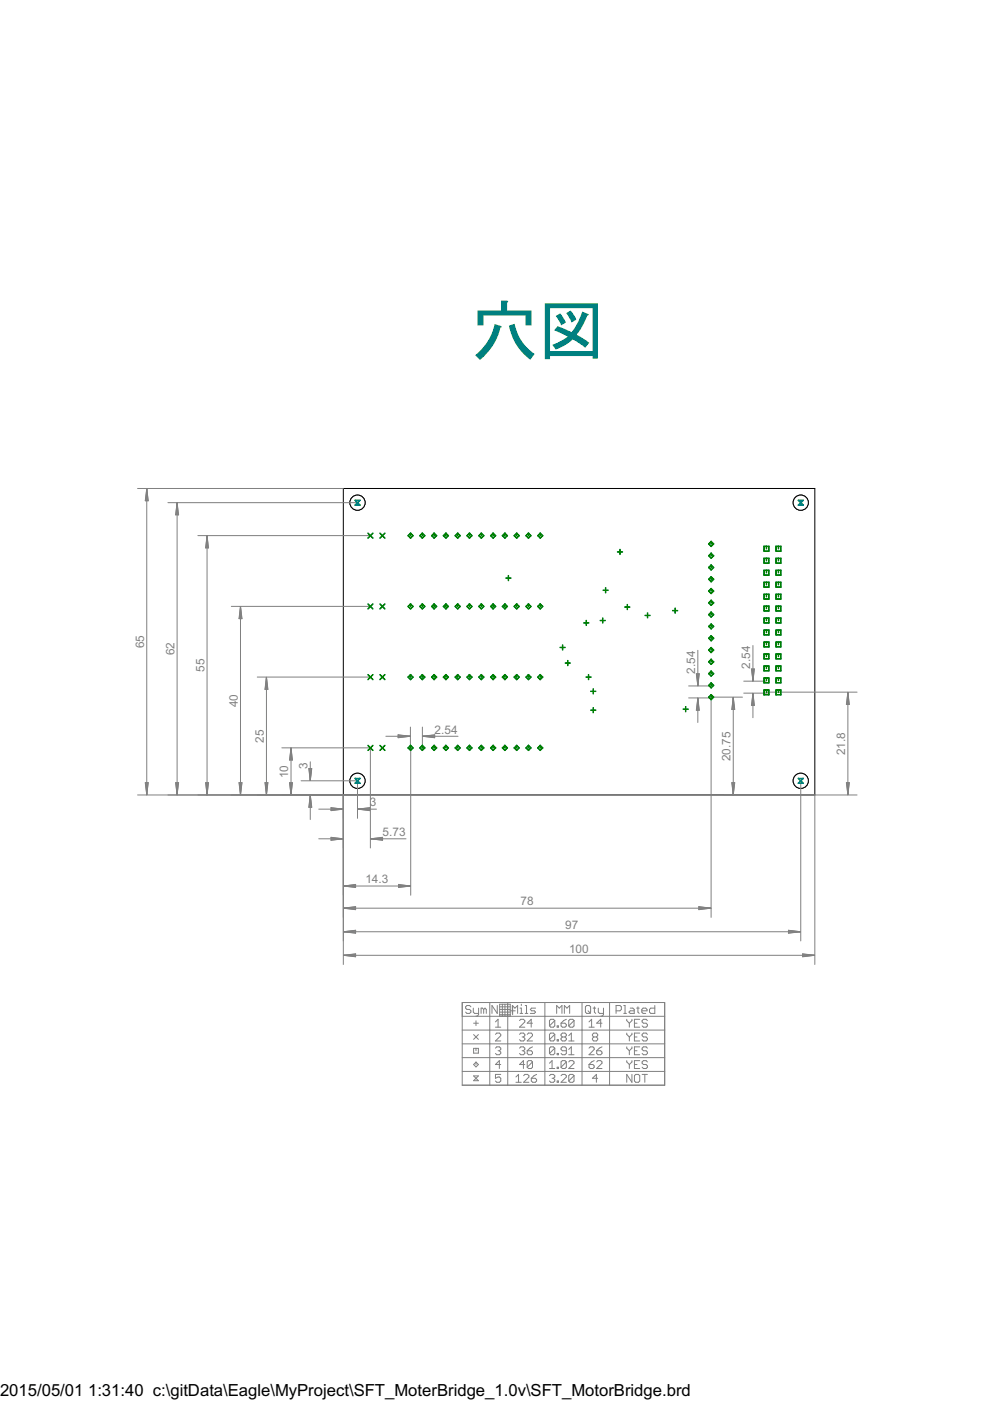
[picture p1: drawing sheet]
<svg xmlns="http://www.w3.org/2000/svg" width="210mm" height="297mm" viewBox="0 0 210 297" stroke-linecap="round" stroke-linejoin="round" font-family="sans-serif">
<defs><g id="words">
<text font-size="14.1" fill="#008080" x="100" y="75.1">穴図</text>
<g font-size="4">
<text x="0" y="296">2015/05/01</text>
<text x="18.7" y="296">1:31:40 c:\gitData\Eagle\MyProject\SFT_MoterBridge_1.0v\SFT_MotorBridge.brd</text>
</g>
<g font-size="2.8" fill="#808080">
<text x="30.5" y="137.5" transform="rotate(-90 30.5 137.5)">65</text>
<text x="37" y="139" transform="rotate(-90 37 139)">62</text>
<text x="43.3" y="142.5" transform="rotate(-90 43.3 142.5)">55</text>
<text x="147.4" y="142.8" transform="rotate(-90 147.4 142.8)">2.54</text>
<text x="159.1" y="141.8" transform="rotate(-90 159.1 141.8)">2.54</text>
<text x="50.4" y="150" transform="rotate(-90 50.4 150)">40</text>
<text x="92.2" y="155.5">2.54</text>
<text x="55.9" y="157.5" transform="rotate(-90 55.9 157.5)">25</text>
<text x="154.9" y="161.4" transform="rotate(-90 154.9 161.4)">20.75</text>
<text x="179.2" y="160.1" transform="rotate(-90 179.2 160.1)">21.8</text>
<text x="61.1" y="165" transform="rotate(-90 61.1 165)">10</text>
<text x="65.2" y="163" transform="rotate(-90 65.2 163)">3</text>
<text x="78.4" y="171">3</text>
<text x="81.1" y="177.3">5.73</text>
<text x="77.5" y="187.3">14.3</text>
<text x="110.4" y="192">78</text>
<text x="119.9" y="197">97</text>
<text x="120.7" y="202">100</text>
</g>
</g></defs>
<g fill="none" stroke="#000" stroke-width=".21">
<path d="M72.8 103.6h100v65h-100z"/>
<circle cx="75.8" cy="106.6" r="1.61"/>
</g>
<circle cx="75.8" cy="106.6" r="1.61" fill="#fff" stroke="#000" stroke-width=".21"/>
<circle cx="75.8" cy="165.5" r="1.61" fill="none" stroke="#000" stroke-width=".21"/>
<circle cx="75.8" cy="165.5" r="1.61" fill="#fff" stroke="#000" stroke-width=".21"/>
<circle cx="169.8" cy="165.5" r="1.61" fill="none" stroke="#000" stroke-width=".21"/>
<circle cx="169.8" cy="165.5" r="1.61" fill="#fff" stroke="#000" stroke-width=".21"/>
<circle cx="169.8" cy="106.6" r="1.61" fill="none" stroke="#000" stroke-width=".21"/>
<circle cx="169.8" cy="106.6" r="1.61" fill="#fff" stroke="#000" stroke-width=".21"/>
<g fill="none" stroke="#808080" stroke-width=".21">
<path d="M29.2 103.6h43.6M31.1 103.6v64.9M31.1 103.6l.3 2.6h-.6zM31.1 103.6l-.1 2.6M31.1 103.6l.1 2.6M31.1 103.6l-.2 2.6M31.1 103.6l.3 2.6M35.6 106.6h40.2M37.5 106.6v61.9M37.5 106.6l.4 2.6h-.7zM37.5 106.6l-.1 2.6M37.5 106.6l.2 2.6"/>
<path d="M37.5 106.6l-.2 2.6M37.5 106.6l.3 2.6M42 113.6h36.5M43.9 113.6v54.9M43.9 113.6l.3 2.6h-.6zM43.9 113.6l-.1 2.6M43.9 113.6l.1 2.6M43.9 113.6l-.3 2.6M43.9 113.6l.3 2.6M49 128.6h29.5M51 128.6v39.9M51 128.6l.3 2.6h-.6z"/>
<path d="M51 128.6l-.1 2.6M51 128.6l.1 2.6M51 128.6l-.3 2.6M51 128.6l.3 2.6M148 137.9v7.5M159.6 136.9v7.5M54.5 143.6h24M56.5 143.6v24.9M56.5 143.6l.3 2.6h-.6zM56.5 143.6l-.1 2.6M56.5 143.6l.1 2.6M56.5 143.6l-.3 2.6"/>
<path d="M56.5 143.6l.2 2.6M59.8 158.6h18.7v21.2M61.7 158.6v9.9M61.7 158.6l.3 2.5h-.6zM61.7 158.6l-.1 2.5M61.7 158.6l.1 2.5M61.7 158.6l-.3 2.5M61.7 158.6l.3 2.5M81.8 156.1h5.2M84.4 155.8l2.6 .3-2.6 .3zM84.4 156l2.6 .1M84.4 155.9l2.6 .2"/>
<path d="M87 156.1l-2.6 .1M87 156.1l-2.6 .3M87 154.2v4.4M87.1 158.6v31.2M89.6 154.2v4.4M89.6 156.1h7.5M89.6 156.1l2.6-.3v.6zM89.6 156.1l2.6 .1M89.6 156.1l2.6 .3M92.2 156l-2.6 .1M92.2 155.9l-2.6 .2M146 145.4h4.7"/>
<path d="M146 148h4.7M147.6 142.9h.7l-.3 2.5zM147.7 142.9l.3 2.5M147.8 142.9l.2 2.5M148 148v5.2M148 148l.3 2.6h-.7zM148 148l-.2 2.6M148 148l.1 2.6M148 148l-.3 2.6M148 148l.2 2.6M148.1 142.9l-.1 2.5M148.2 142.9l-.2 2.5"/>
<path d="M155.5 147.9v20.6M155.5 147.9l.3 2.5h-.6zM155.5 147.9l-.2 2.5M155.5 147.9l.1 2.5M155.5 147.9l-.3 2.5M155.5 147.9l.2 2.5M157.4 147.8h-6.6v46.7M157.7 147h5M157.7 144.4h4.7M159.3 141.8h.7l-.4 2.6zM159.4 141.8l.2 2.6M159.5 141.8l.1 2.6"/>
<path d="M159.6 147v5.2M159.6 147l.4 2.6h-.7zM159.6 147l-.1 2.6M159.6 147l.2 2.6M159.6 147l-.2 2.6M159.6 147l.3 2.6M159.8 141.8l-.2 2.6M159.9 141.8l-.3 2.6M162.6 146.7h19.1M179.8 146.8v21.7M179.8 146.8l.3 2.6h-.6zM179.8 146.8l-.2 2.6"/>
<path d="M179.8 146.8l.1 2.6M179.8 146.8l-.3 2.6M179.8 146.8l.2 2.6M29.2 168.6h46.6M30.8 165.9h.6l-.3 2.6zM30.9 165.9l.2 2.6M31 165.9l.1 2.6M31.2 165.9l-.1 2.6M31.4 165.9l-.3 2.6M37.2 165.9h.7l-.4 2.6zM37.3 165.9l.2 2.6M37.4 165.9l.1 2.6"/>
<path d="M37.7 165.9l-.2 2.6M37.8 165.9l-.3 2.6M43.6 165.9h.6l-.3 2.6zM43.6 165.9l.3 2.6M43.8 165.9l.1 2.6M44 165.9l-.1 2.6M44.2 165.9l-.3 2.6M50.7 165.9h.6l-.3 2.6zM50.7 165.9l.3 2.6M50.9 165.9l.1 2.6M51.1 165.9l-.1 2.6M51.3 165.9l-.3 2.6"/>
<path d="M56.2 165.9h.6l-.3 2.6zM56.2 165.9l.3 2.6M56.4 165.9l.1 2.6M56.6 165.9l-.1 2.6M56.7 165.9l-.2 2.6M61.4 165.9h.6l-.3 2.6zM61.4 165.9l.3 2.6M61.6 165.9l.1 2.6M61.8 165.9l-.1 2.6M62 165.9l-.3 2.6M63.8 165.5h12v8M65.5 163h.6l-.3 2.5z"/>
<path d="M65.5 163l.3 2.5M65.7 163l.1 2.5M65.8 161.5v4M65.8 168.6v5.2M65.8 168.6l.3 2.6h-.6zM65.8 168.6l-.1 2.6M65.8 168.6l.1 2.6M65.8 168.6l-.3 2.6M65.8 168.6l.3 2.6M65.9 163l-.1 2.5M66.1 163l-.3 2.5M67.6 171.6h5.1"/>
<path d="M67.6 177.8h5.1M70.2 171.2l2.5 .4-2.5 .3zM70.2 177.5l2.5 .3-2.5 .4zM70.2 171.4l2.5 .2M70.2 177.7l2.5 .1M70.2 177.6l2.5 .2M72.7 171.6l-2.5 .1M72.7 171.6l-2.5 .2M72.7 177.8l-2.5 .2M72.7 177.8l-2.5 .3M72.8 168.6v35.9M75.9 171.6h3.9"/>
<path d="M75.9 171.6l2.5-.4v.7zM75.9 171.6l2.5 .1M75.9 171.6l2.5 .2M78.4 171.4l-2.5 .2M78.6 177.8h7.5M78.6 177.8l2.5-.3v.7zM78.6 177.8l2.5 .2M78.6 177.8l2.5 .3M81.1 177.7l-2.5 .1M81.1 177.6l-2.5 .2M153.5 168.6h28.2M155.2 165.9h.6l-.3 2.6z"/>
<path d="M155.2 165.9l.3 2.6M155.3 165.9l.2 2.6M155.6 165.9l-.1 2.6M155.7 165.9l-.2 2.6M169.8 165.5v34M172.8 168.6v35.9M179.5 165.9h.6l-.3 2.6zM179.5 165.9l.3 2.6M179.6 165.9l.2 2.6M179.9 165.9l-.1 2.6M180 165.9l-.2 2.6M72.9 187.9l2.5-.4v.7z"/>
<path d="M72.9 192.6l2.5-.4v.7zM72.9 197.5l2.5-.3v.7zM72.9 192.6l2.5 .2M72.9 197.5h96.8M72.9 197.5l2.5 .2M72.9 197.5l2.5 .3M72.9 187.9h14.1M72.9 187.9l2.5 .1M72.9 187.9l2.5 .2M72.9 192.6h77.8M72.9 192.6l2.5 .1M75.4 197.4l-2.5 .1"/>
<path d="M75.4 197.3l-2.5 .2M75.4 187.7l-2.5 .2M75.4 187.6l-2.5 .3M75.4 192.4l-2.5 .2M75.4 192.3l-2.5 .3M84.5 187.5l2.5 .4-2.5 .3zM84.5 187.7l2.5 .2M84.5 187.6l2.5 .3M87 187.9l-2.5 .1M87 187.9l-2.5 .2M148.2 192.2l2.5 .4-2.5 .3zM148.2 192.4l2.5 .2"/>
<path d="M148.2 192.3l2.5 .3M150.7 192.6l-2.5 .1M150.7 192.6l-2.5 .2M167.2 197.2l2.5 .3-2.5 .4zM167.2 197.4l2.5 .1M167.2 197.3l2.5 .2M169.7 197.5l-2.5 .2M169.7 197.5l-2.5 .3M72.9 202.5h99.8M72.9 202.5l2.5-.3v.7zM72.9 202.5l2.5 .2M72.9 202.5l2.5 .3"/>
<path d="M75.4 202.4l-2.5 .1M75.4 202.3l-2.5 .2M98 215.5h42.9M98 218.4h42.9M98 212.6h42.9v17.5h-42.9zM99.8 213.5l-.2-.3h-.6l-.3 .3v.2l.3 .3h.6l.2 .3v.3l-.2 .3h-.6l-.3-.3M100.4 213.7v.9l.2 .3h.9M100.4 216.9h1M100.4 219.4l1 1M100.9 216.4v1M101.4 219.4l-1 1M101.5 213.7v1.4l-.3 .3h-.3"/>
<path d="M102.6 214l-.3-.3h-.3v1.2M102.6 214v.9M102.6 214l.2-.3 .3 .3v.9M103.8 212.6v17.5M105.1 216.7l.5-.6v1.7M105.1 217.8h1.1M105.1 219.3l.2-.3h.6l.3 .3v.3l-1.1 1.1h1.1M105.4 213.2v1.7l-1.1-1.7v1.7M105.9 214h2.3M105.9 212.9h2.3v2.5h-2.3zM105.9 215.1h2.3M105.9 213.5h2.3"/>
<path d="M105.9 214.6h2.3M106.5 212.9v2.5M107.1 212.9v2.5M107.6 212.9v2.5M107.7 212.6v17.5M108.1 214.3h1.1M108.6 214.9v-1.7l.6 .5 .5-.5v1.7M108.7 213.2v1.9M110.2 216.4l.2-.3h.6l.3 .3v.3l-1.1 1.1h1.1M110.2 219.3l.2-.3h.6l.3 .3v.3l-.3 .3M110.3 214.9h.5M110.3 213.7h.2v1.2"/>
<path d="M110.5 212.9v.3M110.7 219.9h.3M111 219.9l.3 .3v.2l-.3 .3h-.6l-.2-.3M111.4 213.2h.2v1.7M111.4 214.9h.5M111.8 219.3l.3-.3h.5l.3 .3v.3l-1.1 1.1h1.1M112.9 216.9h-1.1l.8-.8v1.7M113.6 213.7h-.9l-.3 .3 .3 .3h.6l.3 .3-.3 .3h-.9M115.5 212.6v17.5M117.6 216.4v1.1l-.3 .3h-.5l-.3-.3M117.6 216.4l-.3-.3h-.5l-.3 .3v1.1M117.6 219.3l-.3-.3h-.5l-.3 .3v1.1"/>
<path d="M117.6 219.3v1.1l-.3 .3h-.5l-.3-.3M117.6 216.4l-1.1 1.1M117.6 219.3l-1.1 1.1M118 214.9v-1.7l.6 .5 .5-.5v1.7M118.1 217.5h.3v.3h-.3zM119 216.9h.8l.3 .3v.3l-.3 .3h-.6l-.2-.3zM119.2 219.9l-.2-.3v-.3l.2-.3h.6l.3 .3v.3l-.3 .3M119.2 219.9l-.2 .3v.2l.2 .3h.6l.3-.3v-.2l-.3-.3M119.2 219.9h.6M119.7 214.9v-1.7l.5 .5 .6-.5v1.7M120.1 216.1l-.6 .3-.5 .5M120.6 219.6l.5-.6v1.7"/>
<path d="M121.7 216.4v1.1l-.3 .3h-.5l-.3-.3M121.7 216.4l-.3-.3h-.5l-.3 .3v1.1M121.7 216.4l-1.1 1.1M123.4 212.6v17.5M124.4 213.2h.5l.3 .3v1.1l-.3 .3h-.5l-.3-.3v-1.1zM124.7 214.3l.5 .6M124.9 217.8h1.1M124.9 216.7l.5-.6v1.7M125.8 213.7h.5M125.9 219.9l-.3 .3v.2l.3 .3h.5l.3-.3v-.2l-.3-.3M125.9 219.9l-.3-.3v-.3l.3-.3h.5l.3 .3v.3l-.3 .3M125.9 219.9h.5"/>
<path d="M126 213.5v1.1l.3 .3M126.9 213.7v.9l.2 .3h.9M127.6 216.9h-1.1l.9-.8v1.7M128 213.7v1.4l-.3 .3h-.3M129.2 212.6v17.5M130.6 214.3h.8l.3-.3v-.5l-.3-.3h-.8v1.7M132.2 213.2h.3v1.7M132.2 214.9h.6M132.9 216.1v.3l.5 .5M132.9 219v.3l.5 .6M133.4 216.9v.9M133.4 219.9v.8"/>
<path d="M133.6 213.7h.6l.3 .3v.9h-.9l-.3-.3 .3-.3h.9M134 216.1v.3l-.6 .5M134 219v.3l-.6 .6M134.5 216.9h.6M134.5 219.9h.6M135 213.7h.5M135.3 213.5v1.1l.2 .3M135.6 216.1h-1.1v1.7h1.1M135.6 219h-1.1v1.7h1.1M136.1 214.3h1.1v-.3l-.3-.3h-.5l-.3 .3v.6l.3 .3h.5M137.3 216.4l-.3-.3h-.6l-.3 .3v.3l.3 .2h.6l.3 .3v.3l-.3 .3h-.6l-.3-.3M137.3 219.3l-.3-.3h-.6l-.3 .3v.3l.3 .3h.6l.3 .3v.2l-.3 .3h-.6l-.3-.3"/>
<path d="M138.8 213.2v1.7h-.8l-.3-.3v-.6l.3-.3h.8M170.2 202.2l2.5 .3-2.5 .4zM170.2 202.4l2.5 .1M170.2 202.3l2.5 .2M172.7 202.5l-2.5 .2M172.7 202.5l-2.5 .3M98 221.3h42.9M98 224.2h42.9M98 227.2h42.9M100.4 222.3h1v1h-1zM100.4 228.1h1l-1 1h1zM100.9 222.3v.5"/>
<path d="M100.9 225.2v.5M100.9 225.2l.5 .5-.5 .5-.5-.5zM105.1 222.2l.2-.2h.6l.3 .2v.3l-.3 .3M105.6 222.8h.3M105.9 222.8l.3 .3v.3l-.3 .2h-.6l-.2-.2M106.2 227.8h-1.1v.8l.5-.3h.3l.3 .3v.6l-.3 .3h-.6l-.2-.3M106.2 225.7h-1.1l.8-.8v1.6M109.4 229.5h1.1M109.4 228.3l.5-.5v1.7M110.2 222.2l.2-.2h.6l.3 .2v.3l-.3 .3M110.7 222.8h.3M111 222.8l.3 .3v.3l-.3 .2h-.6l-.2-.2"/>
<path d="M111 228.1l.3-.3h.6l.2 .3v.2l-1.1 1.2h1.1M111.3 225.7h-1.1l.8-.8v1.6M111.8 222.8h.8l.3 .3v.3l-.3 .2h-.5l-.3-.2zM112.6 228.6h.9l.3 .3v.3l-.3 .3h-.6l-.3-.3zM112.9 225.1l-.3-.2h-.5l-.3 .2v1.2M112.9 225.1v1.2l-.3 .2h-.5l-.3-.2M112.9 222l-1.1 .8M112.9 225.1l-1.1 1.2M113.8 227.8l-1.2 .8M116.5 228.1l.3-.3h.5l.3 .3v.2l-.3 .3M116.5 225.4l.6-.5v1.6M116.5 226.5h1.1"/>
<path d="M117.1 228.6h.2M117.3 228.6l.3 .3v.3l-.3 .3h-.5l-.3-.3M117.6 222.2l-1.1 1.2M117.6 222.2l-.3-.2h-.5l-.3 .2v1.2M117.6 222.2v1.2l-.3 .2h-.5l-.3-.2M118.1 220.4h.3v.3h-.3zM118.1 223.4h.3v.2h-.3zM118.1 226.3h.3v.2h-.3zM118.1 229.2h.3v.3h-.3zM119 228.1l.2-.3h.6l.3 .3v.2l-1.1 1.2h1.1M120.1 222.8h-.9l-.2-.3v-.3l.2-.2h.6l.3 .2v1.2l-.3 .2h-.6l-.2-.2M120.1 225.1l-.3-.2h-.6l-.2 .2v1.2"/>
<path d="M120.1 225.1v1.2l-.3 .2h-.6l-.2-.2M120.1 225.1l-1.1 1.2M120.6 225.1l.3-.2h.5l.3 .2v.3l-1.1 1.1h1.1M120.6 220.7h1.1M120.6 222.5l.5-.5v1.6M120.6 223.6h1.1M121.7 228.1l-.3-.3h-.5l-.3 .3v1.1M121.7 228.1v1.1l-.3 .3h-.5l-.3-.3M121.7 228.1l-1.1 1.1M124.9 222.2l.3-.2h.5l.3 .2v.3l-1.1 1.1h1.1M124.9 225.7h.8l.3 .3v.3l-.3 .2h-.5l-.3-.2zM126 224.9l-.6 .2-.5 .6"/>
<path d="M126.5 222.8h.9l.2 .3v.3l-.2 .2h-.6l-.3-.2zM126.5 225.1l.3-.2h.6l.2 .2v.3l-1.1 1.1h1.1M126.7 228.6h-1.1l.8-.8v1.7M127.6 222l-.5 .2-.6 .6M132.9 222v.2l.5 .6M132.9 224.9v.2l.5 .6M133.4 222.8v.8M133.4 225.7v.8M134 227.8v1.7l-1.1-1.7v1.7M134 222v.2l-.6 .6M134 224.9v.2l-.6 .6M134.5 222.8h.6"/>
<path d="M134.5 225.7h.6M134.8 227.8h.6l.2 .3v1.1l-.2 .3h-.6l-.3-.3v-1.1zM135.6 222h-1.1v1.6h1.1M135.6 224.9h-1.1v1.6h1.1M136.1 227.8h1.2M136.7 227.8v1.7M137.3 222.2l-.3-.2h-.6l-.3 .2v.3l.3 .3h.6l.3 .3v.3l-.3 .2h-.6l-.3-.2M137.3 225.1l-.3-.2h-.6l-.3 .2v.3l.3 .3h.6l.3 .3v.3l-.3 .2h-.6l-.3-.2"/>
</g>
<g fill="#008000" stroke="#008000" stroke-width=".21">
<path d="M107.7 122l.1 1.1z"/>
<path d="M107.2 122.5l1.2 .1z"/>
<path d="M127.7 131l.1 1.1z"/>
<path d="M127.2 131.5l1.2 .1z"/>
<path d="M131.4 116.5l.1 1.1z"/>
<path d="M130.9 117l1.1 .1z"/>
<path d="M137.2 129.9l.1 1.1z"/>
<path d="M136.7 130.5h1.2z"/>
<path d="M120.3 140l.1 1.1z"/>
<path d="M119.8 140.5l1.1 .1z"/>
<path d="M145.4 149.8v1.1z"/>
<path d="M144.8 150.3l1.1 .1z"/>
<path d="M143.1 128.9l.1 1.1z"/>
<path d="M142.6 129.4l1.1 .1z"/>
<path d="M132.9 128.2l.1 1.1z"/>
<path d="M132.4 128.7h1.2z"/>
<path d="M124.7 143l.1 1.1z"/>
<path d="M124.2 143.5l1.1 .1z"/>
<path d="M124.2 131.5l.1 1.1z"/>
<path d="M123.8 132l1.1 .1z"/>
<path d="M119.2 136.7l.1 1.1z"/>
<path d="M118.7 137.2l1.1 .1z"/>
<path d="M125.7 146l.1 1.1z"/>
<path d="M125.2 146.5l1.1 .1z"/>
<path d="M125.7 150l.1 1.1z"/>
<path d="M125.2 150.5l1.1 .1z"/>
<path d="M128.4 124.6v1.1z"/>
<path d="M127.8 125.1l1.2 .1z"/>
<path d="M78 113l1.1 1.1z"/>
<path d="M78 114l1.1-1-1 1.1z"/>
<path d="M80.5 113l1.1 1.1z"/>
<path d="M80.5 114l1.1-1-1 1.1z"/>
<path d="M78 128l1.1 1.1z"/>
<path d="M78 129.1l1.1-1.1-1 1.1z"/>
<path d="M80.5 128l1.1 1.1z"/>
<path d="M80.5 129.1l1.1-1.1-1 1.1z"/>
<path d="M78 143l1.1 1.1z"/>
<path d="M78 144l1.1-1-1 1.1z"/>
<path d="M80.5 143l1.1 1.1z"/>
<path d="M80.5 144l1.1-1-1 1.1z"/>
<path d="M78 158l1.1 1.1z"/>
<path d="M79 158l.1 .1-1.1 1z"/>
<path d="M80.5 158l1.1 1.1z"/>
<path d="M81.6 158v.1l-1.1 1z"/>
<path d="M162.5 115.8v.6z"/>
<path d="M162.5 115.8l.6 .1z"/>
<path d="M163 115.8v1.1z"/>
<path d="M161.9 116.8l1.2 .1z"/>
<path d="M162 115.8v1.1z"/>
<path d="M162 115.8l.6 .1z"/>
<path d="M165 115.8l.1 .6z"/>
<path d="M165 115.8l.6 .1z"/>
<path d="M165.5 115.8l.1 1.1z"/>
<path d="M164.5 116.8l1.1 .1z"/>
<path d="M164.5 115.8l.1 1.1z"/>
<path d="M164.5 115.8l.6 .1z"/>
<path d="M162.5 118.3v.6z"/>
<path d="M162.5 118.3l.6 .1z"/>
<path d="M163 118.3v1.1z"/>
<path d="M161.9 119.4h1.2z"/>
<path d="M162 118.3v1.1z"/>
<path d="M162 118.3l.6 .1z"/>
<path d="M165 118.3l.1 .6z"/>
<path d="M165 118.3l.6 .1z"/>
<path d="M165.5 118.3l.1 1.1z"/>
<path d="M164.5 119.4h1.1z"/>
<path d="M164.5 118.3l.1 1.1z"/>
<path d="M164.5 118.3l.6 .1z"/>
<path d="M162.5 120.9v.6z"/>
<path d="M162.5 120.9h.6z"/>
<path d="M163 120.9v1.1z"/>
<path d="M161.9 121.9l1.2 .1z"/>
<path d="M162 120.9v1.1z"/>
<path d="M162 120.9h.6z"/>
<path d="M165 120.9l.1 .6z"/>
<path d="M165 120.9h.6z"/>
<path d="M165.5 120.9l.1 1.1z"/>
<path d="M164.5 121.9l1.1 .1z"/>
<path d="M164.5 120.9l.1 1.1z"/>
<path d="M164.5 120.9h.6z"/>
<path d="M162.5 123.4v.6z"/>
<path d="M162.5 123.4l.6 .1z"/>
<path d="M163 123.4v1.1z"/>
<path d="M161.9 124.4l1.2 .1z"/>
<path d="M162 123.4v1.1z"/>
<path d="M162 123.4l.6 .1z"/>
<path d="M165 123.4l.1 .6z"/>
<path d="M165 123.4l.6 .1z"/>
<path d="M165.5 123.4l.1 1.1z"/>
<path d="M164.5 124.4l1.1 .1z"/>
<path d="M164.5 123.4l.1 1.1z"/>
<path d="M164.5 123.4l.6 .1z"/>
<path d="M162.5 126v.6z"/>
<path d="M162.5 126h.6z"/>
<path d="M163 126v1.1z"/>
<path d="M161.9 127h1.2z"/>
<path d="M162 125.9v1.2z"/>
<path d="M162 125.9l.6 .1z"/>
<path d="M165 126l.1 .6z"/>
<path d="M165 126h.6z"/>
<path d="M165.5 126l.1 1.1z"/>
<path d="M164.5 127h1.1z"/>
<path d="M164.5 125.9l.1 1.2z"/>
<path d="M164.5 125.9l.6 .1z"/>
<path d="M162.5 128.5v.6z"/>
<path d="M162.5 128.5h.6z"/>
<path d="M163 128.5v1.1z"/>
<path d="M162 129.5l1.1 .1z"/>
<path d="M161.9 128.5l.1 1.1z"/>
<path d="M161.9 128.5h.7z"/>
<path d="M165 128.5l.1 .6z"/>
<path d="M165 128.5h.6z"/>
<path d="M165.5 128.5l.1 1.1z"/>
<path d="M164.5 129.5l1.1 .1z"/>
<path d="M164.5 128.5l.1 1.1z"/>
<path d="M164.5 128.5h.6z"/>
<path d="M162.5 131v.6z"/>
<path d="M162.5 131l.6 .1z"/>
<path d="M163 131v1.1z"/>
<path d="M162 132l1.1 .1z"/>
<path d="M161.9 131l.1 1.1z"/>
<path d="M161.9 131l.7 .1z"/>
<path d="M165 131l.1 .6z"/>
<path d="M165 131l.6 .1z"/>
<path d="M165.5 131l.1 1.1z"/>
<path d="M164.5 132l1.1 .1z"/>
<path d="M164.5 131l.1 1.1z"/>
<path d="M164.5 131l.6 .1z"/>
<path d="M162.5 133.6v.6z"/>
<path d="M162.5 133.6h.6z"/>
<path d="M163 133.6v1.1z"/>
<path d="M162 134.6h1.1z"/>
<path d="M161.9 133.6l.1 1.1z"/>
<path d="M161.9 133.6h.7z"/>
<path d="M165 133.6l.1 .6z"/>
<path d="M165 133.6h.6z"/>
<path d="M165.5 133.6l.1 1.1z"/>
<path d="M164.5 134.6h1.1z"/>
<path d="M164.5 133.6l.1 1.1z"/>
<path d="M164.5 133.6h.6z"/>
<path d="M162.5 136.1v.6z"/>
<path d="M162.5 136.1l.6 .1z"/>
<path d="M163 136.1v1.1z"/>
<path d="M162 137.1l1.1 .1z"/>
<path d="M161.9 136.1l.1 1.1z"/>
<path d="M161.9 136.1l.7 .1z"/>
<path d="M165 136.1l.1 .6z"/>
<path d="M165 136.1l.6 .1z"/>
<path d="M165.5 136.1l.1 1.1z"/>
<path d="M164.5 137.1l1.1 .1z"/>
<path d="M164.5 136.1l.1 1.1z"/>
<path d="M164.5 136.1l.6 .1z"/>
<path d="M162.5 138.6v.6z"/>
<path d="M162.5 138.6l.6 .1z"/>
<path d="M163 138.6v1.1z"/>
<path d="M162 139.6l1.1 .1z"/>
<path d="M161.9 138.6l.1 1.1z"/>
<path d="M161.9 138.6l.7 .1z"/>
<path d="M165 138.6l.1 .6z"/>
<path d="M165 138.6l.6 .1z"/>
<path d="M165.5 138.6l.1 1.1z"/>
<path d="M164.5 139.6l1.1 .1z"/>
<path d="M164.5 138.6l.1 1.1z"/>
<path d="M164.5 138.6l.6 .1z"/>
<path d="M162.5 141.2v.6z"/>
<path d="M162.5 141.2h.6z"/>
<path d="M163 141.2v1.1z"/>
<path d="M162 142.2l1.1 .1z"/>
<path d="M161.9 141.2l.1 1.1z"/>
<path d="M161.9 141.2h.7z"/>
<path d="M165 141.2l.1 .6z"/>
<path d="M165 141.2h.6z"/>
<path d="M165.5 141.2l.1 1.1z"/>
<path d="M164.5 142.2l1.1 .1z"/>
<path d="M164.5 141.2l.1 1.1z"/>
<path d="M164.5 141.2h.6z"/>
<path d="M162.5 143.7v.6z"/>
<path d="M162.5 143.7l.6 .1z"/>
<path d="M163 143.7v1.1z"/>
<path d="M162 144.7l1.1 .1z"/>
<path d="M161.9 143.7l.1 1.1z"/>
<path d="M161.9 143.7l.7 .1z"/>
<path d="M165 143.7l.1 .6z"/>
<path d="M165 143.7l.6 .1z"/>
<path d="M165.5 143.7l.1 1.1z"/>
<path d="M164.5 144.7l1.1 .1z"/>
<path d="M164.5 143.7l.1 1.1z"/>
<path d="M164.5 143.7l.6 .1z"/>
<path d="M162.5 146.3v.6z"/>
<path d="M162.5 146.3h.6z"/>
<path d="M163 146.3v1.1z"/>
<path d="M162 147.3h1.1z"/>
<path d="M161.9 146.3l.1 1.1z"/>
<path d="M161.9 146.3h.7z"/>
<path d="M165 146.3l.1 .6z"/>
<path d="M165 146.3h.6z"/>
<path d="M165.5 146.3l.1 1.1z"/>
<path d="M164.5 147.3h1.1z"/>
<path d="M164.5 146.3l.1 1.1z"/>
<path d="M164.5 146.3h.6z"/>
<path d="M87 113l.1 .6z"/>
<path d="M87 113l.6 .6z"/>
<path d="M87 114l.6-.5-.5 .6z"/>
<path d="M86.5 113.5l.6 .6z"/>
<path d="M87 113l.1 .1-.6 .5z"/>
<path d="M89.5 113l.1 .6z"/>
<path d="M89.5 113l.6 .6z"/>
<path d="M89.5 114l.6-.5-.5 .6z"/>
<path d="M89 113.5l.6 .6z"/>
<path d="M89.5 113l.1 .1-.6 .5z"/>
<path d="M92 113l.1 .6z"/>
<path d="M92 113l.6 .6z"/>
<path d="M92 114l.6-.5-.5 .6z"/>
<path d="M91.5 113.5l.6 .6z"/>
<path d="M92 113l.1 .1-.6 .5z"/>
<path d="M94.5 113l.1 .6z"/>
<path d="M94.5 113l.6 .6z"/>
<path d="M94.5 114l.6-.5-.5 .6z"/>
<path d="M94 113.5l.6 .6z"/>
<path d="M94.5 113l.1 .1-.6 .5z"/>
<path d="M97 113l.1 .6z"/>
<path d="M97 113l.6 .6z"/>
<path d="M97 114l.6-.5-.5 .6z"/>
<path d="M96.5 113.5l.6 .6z"/>
<path d="M97 113l.1 .1-.6 .5z"/>
<path d="M99.5 113l.1 .6z"/>
<path d="M99.5 113l.6 .6z"/>
<path d="M99.5 114l.6-.5-.5 .6z"/>
<path d="M99 113.5l.6 .6z"/>
<path d="M99.5 113l.1 .1-.6 .5z"/>
<path d="M102 113l.1 .6z"/>
<path d="M102 113l.6 .6z"/>
<path d="M102 114l.6-.5-.5 .6z"/>
<path d="M101.5 113.5l.6 .6z"/>
<path d="M102 113l.1 .1-.6 .5z"/>
<path d="M104.5 113l.1 .6z"/>
<path d="M104.5 113l.6 .6z"/>
<path d="M104.5 114l.6-.5-.5 .6z"/>
<path d="M104 113.5l.6 .6z"/>
<path d="M104.5 113l.1 .1-.6 .5z"/>
<path d="M107 113l.1 .6z"/>
<path d="M107 113l.6 .6z"/>
<path d="M107 114l.6-.5-.5 .6z"/>
<path d="M106.5 113.5l.6 .6z"/>
<path d="M107 113l.1 .1-.6 .5z"/>
<path d="M109.5 113l.1 .6z"/>
<path d="M109.5 113l.6 .6z"/>
<path d="M109.5 114l.6-.5-.5 .6z"/>
<path d="M109 113.5l.6 .6z"/>
<path d="M109.5 113l.1 .1-.6 .5z"/>
<path d="M112 113l.1 .6z"/>
<path d="M112 113l.6 .6z"/>
<path d="M112 114l.6-.5-.5 .6z"/>
<path d="M111.5 113.5l.6 .6z"/>
<path d="M112 113l.1 .1-.6 .5z"/>
<path d="M114.5 113l.1 .6z"/>
<path d="M114.5 113l.6 .6z"/>
<path d="M114.5 114l.6-.5-.5 .6z"/>
<path d="M114 113.5l.6 .6z"/>
<path d="M114.5 113l.1 .1-.6 .5z"/>
<path d="M87 128l.1 .6z"/>
<path d="M87 128l.6 .6z"/>
<path d="M87.5 128.5l.1 .1-.6 .5z"/>
<path d="M86.5 128.5l.6 .6z"/>
<path d="M87 128l.1 .1-.6 .5z"/>
<path d="M89.5 128l.1 .6z"/>
<path d="M89.5 128l.6 .6z"/>
<path d="M89.5 129.1l.6-.6-.5 .6z"/>
<path d="M89 128.5l.6 .6z"/>
<path d="M89.5 128l.1 .1-.6 .5z"/>
<path d="M92 128l.1 .6z"/>
<path d="M92 128l.6 .6z"/>
<path d="M92 129.1l.6-.6-.5 .6z"/>
<path d="M91.5 128.5l.6 .6z"/>
<path d="M92 128l.1 .1-.6 .5z"/>
<path d="M94.5 128l.1 .6z"/>
<path d="M94.5 128l.6 .6z"/>
<path d="M94.5 129.1l.6-.6-.5 .6z"/>
<path d="M94 128.5l.6 .6z"/>
<path d="M94.5 128l.1 .1-.6 .5z"/>
<path d="M97 128l.1 .6z"/>
<path d="M97 128l.6 .6z"/>
<path d="M97.5 128.5l.1 .1-.6 .5z"/>
<path d="M96.5 128.5l.6 .6z"/>
<path d="M97 128l.1 .1-.6 .5z"/>
<path d="M99.5 128l.1 .6z"/>
<path d="M99.5 128l.6 .6z"/>
<path d="M100 128.5l.1 .1-.6 .5z"/>
<path d="M99 128.5l.6 .6z"/>
<path d="M99.5 128l.1 .1-.6 .5z"/>
<path d="M102 128l.1 .6z"/>
<path d="M102 128l.6 .6z"/>
<path d="M102.5 128.5l.1 .1-.6 .5z"/>
<path d="M101.5 128.5l.6 .6z"/>
<path d="M102 128l.1 .1-.6 .5z"/>
<path d="M104.5 128l.1 .6z"/>
<path d="M104.5 128l.6 .6z"/>
<path d="M105 128.5l.1 .1-.6 .5z"/>
<path d="M104 128.5l.6 .6z"/>
<path d="M104.5 128l.1 .1-.6 .5z"/>
<path d="M107 128l.1 .6z"/>
<path d="M107 128l.6 .6z"/>
<path d="M107.5 128.5l.1 .1-.6 .5z"/>
<path d="M106.5 128.5l.6 .6z"/>
<path d="M107 128l.1 .1-.6 .5z"/>
<path d="M109.5 128l.1 .6z"/>
<path d="M109.5 128l.6 .6z"/>
<path d="M109.5 129.1l.6-.6-.5 .6z"/>
<path d="M109 128.5l.6 .6z"/>
<path d="M109.5 128l.1 .1-.6 .5z"/>
<path d="M112 128l.1 .6z"/>
<path d="M112 128l.6 .6z"/>
<path d="M112 129.1l.6-.6-.5 .6z"/>
<path d="M111.5 128.5l.6 .6z"/>
<path d="M112 128l.1 .1-.6 .5z"/>
<path d="M114.5 128l.1 .6z"/>
<path d="M114.5 128l.6 .6z"/>
<path d="M114.5 129.1l.6-.6-.5 .6z"/>
<path d="M114 128.5l.6 .6z"/>
<path d="M114.5 128l.1 .1-.6 .5z"/>
<path d="M87 143l.1 .6z"/>
<path d="M87 143l.6 .6z"/>
<path d="M87 144l.6-.5-.5 .6z"/>
<path d="M86.5 143.5l.6 .6z"/>
<path d="M86.5 143.5l.6-.5-.5 .6z"/>
<path d="M89.5 143l.1 .6z"/>
<path d="M89.5 143l.6 .6z"/>
<path d="M89.5 144l.6-.5-.5 .6z"/>
<path d="M89 143.5l.6 .6z"/>
<path d="M89.5 143l.1 .1-.6 .5z"/>
<path d="M92 143l.1 .6z"/>
<path d="M92 143l.6 .6z"/>
<path d="M92 144l.6-.5-.5 .6z"/>
<path d="M91.5 143.5l.6 .6z"/>
<path d="M92 143l.1 .1-.6 .5z"/>
<path d="M94.5 143l.1 .6z"/>
<path d="M94.5 143l.6 .6z"/>
<path d="M94.5 144l.6-.5-.5 .6z"/>
<path d="M94 143.5l.6 .6z"/>
<path d="M94.5 143l.1 .1-.6 .5z"/>
<path d="M97 143l.1 .6z"/>
<path d="M97 143l.6 .6z"/>
<path d="M97 144l.6-.5-.5 .6z"/>
<path d="M96.5 143.5l.6 .6z"/>
<path d="M97 143l.1 .1-.6 .5z"/>
<path d="M99.5 143l.1 .6z"/>
<path d="M99.5 143l.6 .6z"/>
<path d="M99.5 144l.6-.5-.5 .6z"/>
<path d="M99 143.5l.6 .6z"/>
<path d="M99.5 143l.1 .1-.6 .5z"/>
<path d="M102 143l.1 .6z"/>
<path d="M102 143l.6 .6z"/>
<path d="M102 144l.6-.5-.5 .6z"/>
<path d="M101.5 143.5l.6 .6z"/>
<path d="M101.5 143.5l.6-.5-.5 .6z"/>
<path d="M104.5 143l.1 .6z"/>
<path d="M104.5 143l.6 .6z"/>
<path d="M104.5 144l.6-.5-.5 .6z"/>
<path d="M104 143.5l.6 .6z"/>
<path d="M104.5 143l.1 .1-.6 .5z"/>
<path d="M107 143l.1 .6z"/>
<path d="M107 143l.6 .6z"/>
<path d="M107 144l.6-.5-.5 .6z"/>
<path d="M106.5 143.5l.6 .6z"/>
<path d="M106.5 143.5l.6-.5-.5 .6z"/>
<path d="M109.5 143l.1 .6z"/>
<path d="M109.5 143l.6 .6z"/>
<path d="M109.5 144l.6-.5-.5 .6z"/>
<path d="M109 143.5l.6 .6z"/>
<path d="M109.5 143l.1 .1-.6 .5z"/>
<path d="M112 143l.1 .6z"/>
<path d="M112 143l.6 .6z"/>
<path d="M112 144l.6-.5-.5 .6z"/>
<path d="M111.5 143.5l.6 .6z"/>
<path d="M112 143l.1 .1-.6 .5z"/>
<path d="M114.5 143l.1 .6z"/>
<path d="M114.5 143l.6 .6z"/>
<path d="M114.5 144l.6-.5-.5 .6z"/>
<path d="M114 143.5l.6 .6z"/>
<path d="M114.5 143l.1 .1-.6 .5z"/>
<path d="M87 158l.1 .6z"/>
<path d="M87 158l.6 .6z"/>
<path d="M87.5 158.5l.1 .1-.6 .5z"/>
<path d="M86.5 158.5l.6 .6z"/>
<path d="M86.5 158.5l.6-.5-.5 .6z"/>
<path d="M89.5 158l.1 .6z"/>
<path d="M89.5 158l.6 .6z"/>
<path d="M90 158.5l.1 .1-.6 .5z"/>
<path d="M89 158.5l.6 .6z"/>
<path d="M89.5 158l.1 .1-.6 .5z"/>
<path d="M92 158l.1 .6z"/>
<path d="M92 158l.6 .6z"/>
<path d="M92.5 158.5l.1 .1-.6 .5z"/>
<path d="M91.5 158.5l.6 .6z"/>
<path d="M92 158l.1 .1-.6 .5z"/>
<path d="M94.5 158l.1 .6z"/>
<path d="M94.5 158l.6 .6z"/>
<path d="M95 158.5l.1 .1-.6 .5z"/>
<path d="M94 158.5l.6 .6z"/>
<path d="M94.5 158l.1 .1-.6 .5z"/>
<path d="M97 158l.1 .6z"/>
<path d="M97 158l.6 .6z"/>
<path d="M97 159l.6-.5-.5 .6z"/>
<path d="M96.5 158.5l.6 .6z"/>
<path d="M97 158l.1 .1-.6 .5z"/>
<path d="M99.5 158l.1 .6z"/>
<path d="M99.5 158l.6 .6z"/>
<path d="M99.5 159l.6-.5-.5 .6z"/>
<path d="M99 158.5l.6 .6z"/>
<path d="M99.5 158l.1 .1-.6 .5z"/>
<path d="M102 158l.1 .6z"/>
<path d="M102 158l.6 .6z"/>
<path d="M102 159l.6-.5-.5 .6z"/>
<path d="M101.5 158.5l.6 .6z"/>
<path d="M102 158l.1 .1-.6 .5z"/>
<path d="M104.5 158l.1 .6z"/>
<path d="M104.5 158l.6 .6z"/>
<path d="M104.5 159l.6-.5-.5 .6z"/>
<path d="M104 158.5l.6 .6z"/>
<path d="M104.5 158l.1 .1-.6 .5z"/>
<path d="M107 158l.1 .6z"/>
<path d="M107 158l.6 .6z"/>
<path d="M107.5 158.5l.1 .1-.6 .5z"/>
<path d="M106.5 158.5l.6 .6z"/>
<path d="M106.5 158.5l.6-.5-.5 .6z"/>
<path d="M109.5 158l.1 .6z"/>
<path d="M109.5 158l.6 .6z"/>
<path d="M110 158.5l.1 .1-.6 .5z"/>
<path d="M109 158.5l.6 .6z"/>
<path d="M109.5 158l.1 .1-.6 .5z"/>
<path d="M112 158l.1 .6z"/>
<path d="M112 158l.6 .6z"/>
<path d="M112.5 158.5l.1 .1-.6 .5z"/>
<path d="M111.5 158.5l.6 .6z"/>
<path d="M112 158l.1 .1-.6 .5z"/>
<path d="M114.5 158l.1 .6z"/>
<path d="M114.5 158l.6 .6z"/>
<path d="M114.5 159l.6-.5-.5 .6z"/>
<path d="M114 158.5l.6 .6z"/>
<path d="M114.5 158l.1 .1-.6 .5z"/>
<path d="M150.7 114.8l.1 .6z"/>
<path d="M150.7 114.8l.6 .6z"/>
<path d="M150.7 115.8l.6-.5-.5 .6z"/>
<path d="M150.2 115.3l.6 .6z"/>
<path d="M150.7 114.8l.1 .1-.6 .5z"/>
<path d="M150.7 117.3l.1 .6z"/>
<path d="M150.7 117.3l.6 .6z"/>
<path d="M150.7 118.3l.6-.5-.5 .6z"/>
<path d="M150.2 117.8l.6 .6z"/>
<path d="M150.7 117.3h.1l-.6 .6z"/>
<path d="M150.7 119.8l.1 .6z"/>
<path d="M150.7 119.8l.6 .6z"/>
<path d="M150.7 120.8l.6-.5-.5 .6z"/>
<path d="M150.2 120.3l.6 .6z"/>
<path d="M150.7 119.8h.1l-.6 .6z"/>
<path d="M150.7 122.3l.1 .6z"/>
<path d="M150.7 122.3l.6 .6z"/>
<path d="M150.7 123.3l.6-.5-.5 .6z"/>
<path d="M150.2 122.8l.6 .6z"/>
<path d="M150.7 122.3h.1l-.6 .6z"/>
<path d="M150.7 124.8l.1 .6z"/>
<path d="M150.7 124.8l.6 .6z"/>
<path d="M150.7 125.8l.6-.5-.5 .6z"/>
<path d="M150.2 125.3l.6 .6z"/>
<path d="M150.7 124.8h.1l-.6 .6z"/>
<path d="M150.7 127.3l.1 .6z"/>
<path d="M150.7 127.3l.6 .5z"/>
<path d="M150.7 128.3l.6-.5-.5 .6z"/>
<path d="M150.2 127.8l.6 .6z"/>
<path d="M150.7 127.3h.1l-.6 .6z"/>
<path d="M150.7 129.8l.1 .6z"/>
<path d="M150.7 129.8l.6 .5z"/>
<path d="M150.7 130.8l.6-.5-.5 .6z"/>
<path d="M150.2 130.3l.6 .6z"/>
<path d="M150.7 129.8h.1l-.6 .6z"/>
<path d="M150.7 132.3l.1 .6z"/>
<path d="M150.7 132.3l.6 .6z"/>
<path d="M150.7 133.3l.6-.5-.5 .6z"/>
<path d="M150.2 132.8l.6 .5z"/>
<path d="M150.2 132.8l.6-.5z"/>
<path d="M150.7 134.8l.1 .6z"/>
<path d="M150.7 134.8l.6 .6z"/>
<path d="M150.7 135.8l.6-.5-.5 .6z"/>
<path d="M150.2 135.3l.6 .6z"/>
<path d="M150.7 134.8l.1 .1-.6 .5z"/>
<path d="M150.7 137.3l.1 .6z"/>
<path d="M150.7 137.3l.6 .6z"/>
<path d="M150.7 138.3l.6-.5-.5 .6z"/>
<path d="M150.2 137.8l.6 .6z"/>
<path d="M150.7 137.3l.1 .1-.6 .5z"/>
<path d="M150.7 139.8l.1 .6z"/>
<path d="M150.7 139.8l.6 .6z"/>
<path d="M150.7 140.8l.6-.5-.5 .6z"/>
<path d="M150.2 140.3l.6 .6z"/>
<path d="M150.7 139.8h.1l-.6 .6z"/>
<path d="M150.7 142.3l.1 .6z"/>
<path d="M150.7 142.3l.6 .6z"/>
<path d="M150.7 143.3l.6-.5-.5 .6z"/>
<path d="M150.2 142.8l.6 .6z"/>
<path d="M150.7 142.3h.1l-.6 .6z"/>
<path d="M150.7 144.8l.1 .6z"/>
<path d="M150.7 144.8l.6 .6z"/>
<path d="M150.7 145.8l.6-.5-.5 .6z"/>
<path d="M150.2 145.3l.6 .6z"/>
<path d="M150.7 144.8h.1l-.6 .6z"/>
<path d="M150.7 147.3l.1 .6z"/>
<path d="M150.7 147.3l.6 .6z"/>
<path d="M150.7 148.3l.6-.5-.5 .6z"/>
<path d="M150.2 147.8l.6 .6z"/>
<path d="M150.7 147.3h.1l-.6 .6z"/>
</g>
<g fill="#008080" stroke="#008080" stroke-width=".21">
<path d="M75.2 106l1.2 .1z"/>
<path d="M75.2 107.1l1.2-1.1-1.1 1.1z"/>
<path d="M75.2 107.1h1.2z"/>
<path d="M75.2 106l1.2 1.1z"/>
<path d="M75.2 165l1.2 .1z"/>
<path d="M75.2 166l1.2-1-1.1 1.1z"/>
<path d="M75.3 166l1.1 .1z"/>
<path d="M75.2 165l1.2 1.1z"/>
<path d="M169.2 165l1.1 .1z"/>
<path d="M170.3 165v.1l-1.1 1z"/>
<path d="M169.2 166l1.1 .1z"/>
<path d="M169.2 165l1.1 1.1z"/>
<path d="M169.2 106l1.1 .1z"/>
<path d="M169.2 107.1l1.1-1.1-1 1.1z"/>
<path d="M169.2 107.1h1.1z"/>
<path d="M169.2 106l1.1 1.1z"/>
</g>
<use href="#words"/>
</svg>
